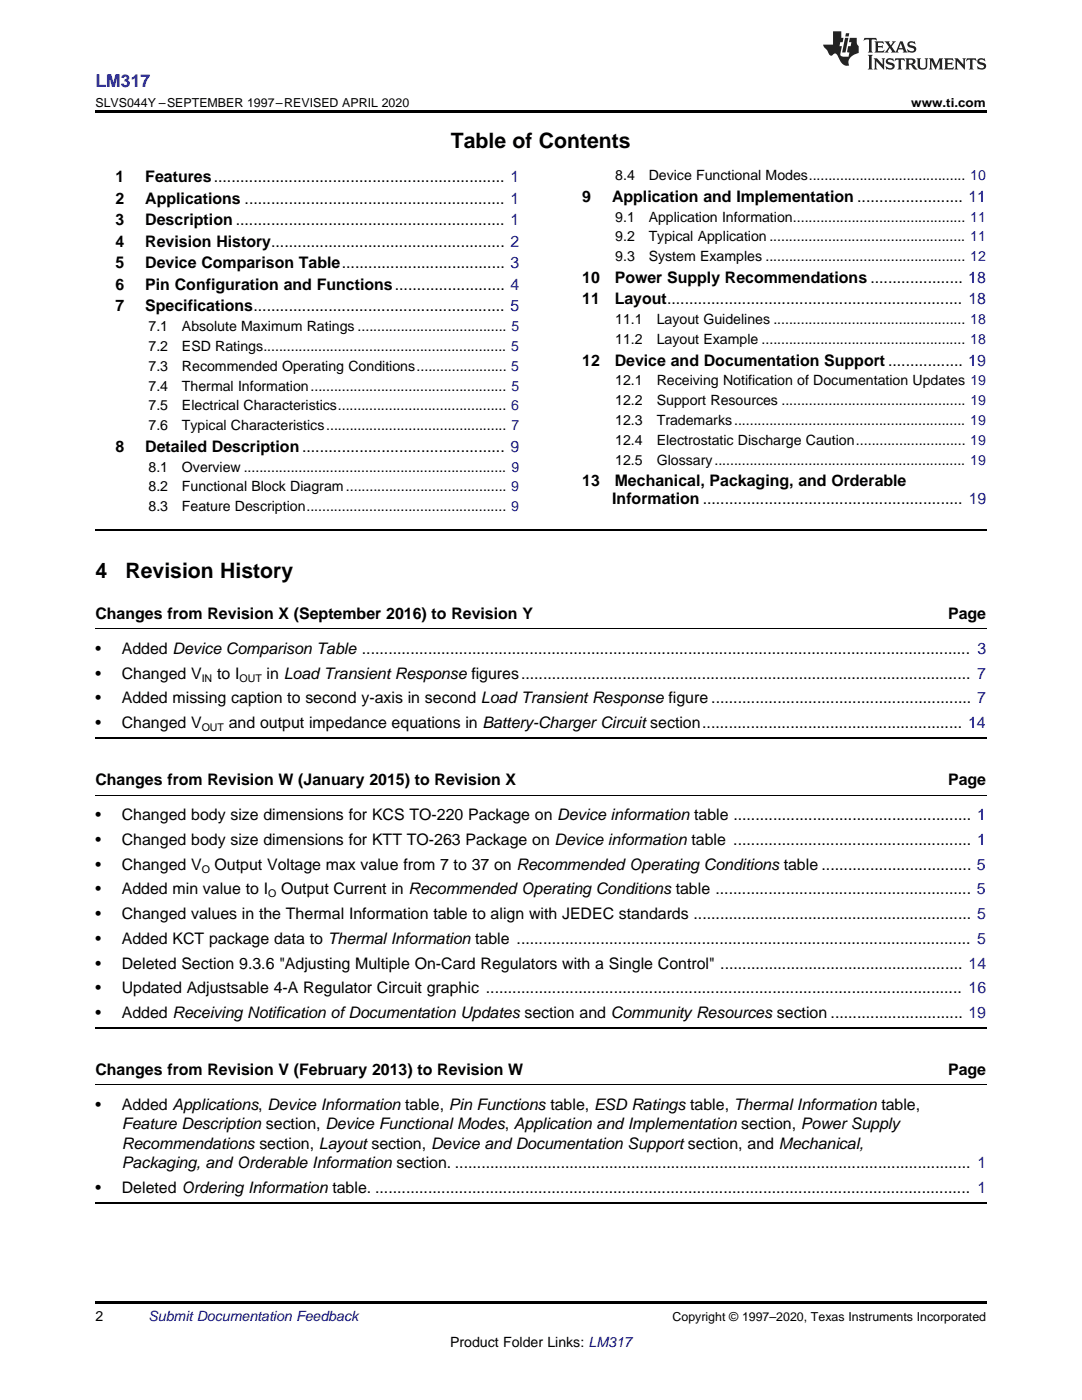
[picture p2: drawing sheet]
<svg xmlns="http://www.w3.org/2000/svg" width="216mm" height="279mm" viewBox="0 0 216 279" stroke-linecap="round" stroke-linejoin="round" font-family="sans-serif">
<defs><g id="words">
<g font-size="4.2">
<text x="90" y="29.6">Table of Contents</text>
<text x="19" y="115.3">4</text>
<text x="25" y="115.3">Revision History</text>
</g>
<text font-size="3.5" fill="#00f" x="19" y="17.3">LM317</text>
<g font-size="3.2">
<text x="23" y="36.3">1</text>
<text x="23" y="40.6">2</text>
<text x="29" y="36.3">Features.................................................................. 1</text>
<text x="29" y="40.6">Applications ........................................................... 1</text>
<text x="116.2" y="40.3">9</text>
<text x="122.1" y="40.3">Application and Implementation ........................ 11</text>
<text x="23" y="44.9">3</text>
<text x="29" y="44.9">Description ............................................................. 1</text>
<text x="23" y="49.2">4</text>
<text x="23" y="53.6">5</text>
<text x="29" y="49.2">Revision History..................................................... 2</text>
<text x="29" y="53.6">Device Comparison Table..................................... 3</text>
<text x="23" y="57.9">6</text>
<text x="29" y="57.9">Pin Configuration and Functions......................... 4</text>
<text x="116.2" y="56.4">10</text>
<text x="122.7" y="56.4">Power Supply Recommendations ..................... 18</text>
<text x="23" y="62.2">7</text>
<text x="29" y="62.2">Specifications......................................................... 5</text>
<text x="116.2" y="60.7">11</text>
<text x="122.7" y="60.7">Layout................................................................... 18</text>
<text x="116.2" y="73">12</text>
<text x="122.7" y="73">Device and Documentation Support ................. 19</text>
<text x="23" y="90.2">8</text>
<text x="29" y="90.2">Detailed Description.............................................. 9</text>
<text x="116.2" y="97">13</text>
<text x="122.2" y="100.5">Information ........................................................... 19</text>
<text x="122.7" y="97">Mechanical, Packaging, and Orderable</text>
<text x="19" y="123.4">Changes from Revision X (September 2016) to Revision Y</text>
<text x="189.2" y="123.4">Page</text>
<text x="19" y="130.5">•</text>
<text x="24.3" y="130.5">Added Device Comparison Table .......................................................................................................................................... 3</text>
<text x="19" y="135.4">•</text>
<text x="24.3" y="135.4">Changed V</text>
<text x="43.3" y="135.4">to I</text>
<text x="53.2" y="135.4">in Load Transient Response figures...................................................................................................... 7</text>
<text x="19" y="140.4">•</text>
<text x="24.3" y="140.4">Added missing caption to second y-axis in second Load Transient Response figure ........................................................... 7</text>
<text x="19" y="145.3">•</text>
<text x="24.3" y="145.3">Changed V</text>
<text x="45.6" y="145.3">and output impedance equations in Battery-Charger Circuit section........................................................... 14</text>
<text x="19" y="156.6">Changes from Revision W (January 2015) to Revision X</text>
<text x="189.2" y="156.6">Page</text>
<text x="19" y="163.7">•</text>
<text x="24.3" y="163.7">Changed body size dimensions for KCS TO-220 Package on Device information table ...................................................... 1</text>
<text x="19" y="168.6">•</text>
<text x="19" y="173.5">•</text>
<text x="24.3" y="168.6">Changed body size dimensions for KTT TO-263 Package on Device information table ...................................................... 1</text>
<text x="24.3" y="173.5">Changed V</text>
<text x="42.8" y="173.5">Output Voltage max value from 7 to 37 on Recommended Operating Conditions table .................................. 5</text>
<text x="19" y="178.5">•</text>
<text x="24.3" y="178.5">Added min value to I</text>
<text x="56.1" y="178.5">Output Current in Recommended Operating Conditions table .......................................................... 5</text>
<text x="19" y="183.4">•</text>
<text x="24.3" y="183.4">Changed values in the Thermal Information table to align with JEDEC standards ............................................................... 5</text>
<text x="19" y="188.3">•</text>
<text x="24.3" y="188.3">Added KCT package data to Thermal Information table ....................................................................................................... 5</text>
<text x="19" y="193.3">•</text>
<text x="24.3" y="193.3">Deleted Section 9.3.6 &quot;Adjusting Multiple On-Card Regulators with a Single Control&quot; ....................................................... 14</text>
<text x="19" y="198.2">•</text>
<text x="19" y="203.2">•</text>
<text x="24.3" y="198.2">Updated Adjustsable 4-A Regulator Circuit graphic ............................................................................................................ 16</text>
<text x="24.3" y="203.2">Added Receiving Notification ofDocumentation Updates section and Community Resources section .............................. 19</text>
<text x="19" y="214.5">Changes from Revision V (February 2013) to Revision W</text>
<text x="189.2" y="214.5">Page</text>
<text x="19" y="221.5">•</text>
<text x="24.3" y="221.5">Added Applications, Device Information table, Pin Functions table, ESD Ratings table, Thermal Information table,</text>
<text x="24.3" y="225.4">Feature Description section, Device Functional Modes, Application and Implementation section, Power Supply</text>
<text x="24.3" y="229.3">Recommendations section, Layout section, Device and Documentation Support section, and Mechanical,</text>
<text x="24.3" y="233.2">Packaging, and Orderable Information section. ..................................................................................................................... 1</text>
<text x="19" y="238.1">•</text>
<text x="24.3" y="238.1">Deleted Ordering Information table. ....................................................................................................................................... 1</text>
</g>
<g font-size="2.8">
<text x="122.8" y="36">8.4</text>
<text x="129.4" y="36">Device Functional Modes........................................ 10</text>
<text x="122.8" y="44.2">9.1</text>
<text x="129.4" y="44.2">Application Information............................................ 11</text>
<text x="122.8" y="48.2">9.2</text>
<text x="122.8" y="52.1">9.3</text>
<text x="129.4" y="48.2">Typical Application .................................................. 11</text>
<text x="129.4" y="52.1">System Examples ................................................... 12</text>
<text x="122.8" y="64.7">11.1</text>
<text x="131" y="64.7">Layout Guidelines ................................................. 18</text>
<text x="29.6" y="66.1">7.1</text>
<text x="29.6" y="70.1">7.2</text>
<text x="36.3" y="66.1">Absolute Maximum Ratings ...................................... 5</text>
<text x="36.3" y="70.1">ESD Ratings.............................................................. 5</text>
<text x="122.8" y="68.7">11.2</text>
<text x="131" y="68.7">Layout Example .................................................... 18</text>
<text x="29.6" y="74">7.3</text>
<text x="29.6" y="78">7.4</text>
<text x="36.3" y="74">Recommended Operating Conditions....................... 5</text>
<text x="36.3" y="78">Thermal Information.................................................. 5</text>
<text x="122.8" y="76.9">12.1</text>
<text x="131" y="76.9">Receiving Notification of Documentation Updates 19</text>
<text x="29.6" y="81.9">7.5</text>
<text x="36.3" y="81.9">Electrical Characteristics........................................... 6</text>
<text x="122.8" y="80.9">12.2</text>
<text x="131" y="80.9">Support Resources ............................................... 19</text>
<text x="29.6" y="85.9">7.6</text>
<text x="36.3" y="85.9">Typical Characteristics.............................................. 7</text>
<text x="122.8" y="84.8">12.3</text>
<text x="122.8" y="88.8">12.4</text>
<text x="131" y="84.8">Trademarks........................................................... 19</text>
<text x="131" y="88.8">Electrostatic Discharge Caution............................ 19</text>
<text x="29.6" y="94.1">8.1</text>
<text x="36.3" y="94.1">Overview ................................................................... 9</text>
<text x="122.8" y="92.7">12.5</text>
<text x="131" y="92.7">Glossary................................................................ 19</text>
<text x="29.6" y="98.1">8.2</text>
<text x="36.3" y="98.1">Functional Block Diagram......................................... 9</text>
<text x="29.6" y="102">8.3</text>
<text x="36.3" y="102">Feature Description................................................... 9</text>
<text x="19" y="263.6">2</text>
<text x="89.8" y="268.9">Product Folder Links: LM317</text>
</g>
<text font-size="2.8" fill="#0000c8" x="29.6" y="263.6">Submit Documentation Feedback</text>
<g font-size="2.5">
<text x="19" y="21.4">SLVS044Y –SEPTEMBER 1997–REVISED APRIL 2020</text>
<text x="181.8" y="21.4">www.ti.com</text>
<text x="134.2" y="263.6">Copyright © 1997–2020, Texas Instruments Incorporated</text>
</g>
<g font-size="2.1">
<text x="40.3" y="136.1">IN</text>
<text x="47.8" y="136.1">OUT</text>
<text x="40.3" y="145.9">OUT</text>
<text x="40.3" y="174.2">O</text>
<text x="53.5" y="179.1">O</text>
</g>
</g></defs>
<path d="M19 22h177.8v.5h-177.8zM19 259.7h177.8v.5h-177.8z" fill="#000"/>
<path d="M19 105.7h177.8M19 147.2h177.8M19 205.1h177.8M19 240h177.8" fill="none" stroke="#000" stroke-width=".35"/>
<path d="M19 125.5h177.8M19 158.7h177.8M19 216.5h177.8" fill="none" stroke="#000" stroke-width=".2"/>
<g fill="#231f20">
<path d="M172.5 7.6l-.1 .5 .4-.2h.6v.1v2.1l-.2 .4h.9l-.2-.4v-2.1l.1-.1h.5l.5 .2-.2-.5zM174.5 8.3l.2 .3v1.5l-.2 .4h1.8l.2-.6a1.04 1.04 0 0 1-1.3 .2v-.7h.6l.3 .2v-.6l-.3 .2h-.6v-.6l.8-.1 .4 .3-.2-.5zM176.5 8.3l.9 1.1-.9 1.1h.8l-.2-.2 .4-.7 .5 .7-.2 .2h1.5l-.2-.2 .2-.4h.9l.1 .4-.2 .2h1l-.3-.3-.7-1.9h-.5l-.9 2-.8-1 .9-1h-.8l.1 .3-.4 .5-.3-.6 .1-.2zM179.7 8.6l.4 1h-.7zM181.3 8.4a.63 .63 0 0 0-.2 .7 .63 .63 0 0 0 .6 .4l.6 .2 .1 .2a.75 .75 0 0 1-.7 .4 .75 .75 0 0 1-.6-.5l.1 .7 .1-.1a1.11 1.11 0 0 0 1.5-.6 1.13 1.13 0 0 0-1.2-.8l-.1-.4a1.04 1.04 0 0 1 1.2 .2l-.2-.5-.2 .1-.4-.2zM173.2 10.9l.2 .4v2.2l-.2 .4h1l-.3-.4v-2.2l.3-.4zM174.3 11.6l.3 .4v1.5l-.3 .4h.8l-.2-.4v-1.3l1.5 1.7v-1.9l.2-.4h-.7l.2 .4v.9l-1.1-1.3zM177 11.8a.62 .62 0 0 0-.2 .7 .62 .62 0 0 0 .6 .4l.6 .1 .1 .3a.76 .76 0 0 1-.7 .3 .76 .76 0 0 1-.7-.4l.2 .7 .1-.1a1.11 1.11 0 0 0 1.5-.6 1.13 1.13 0 0 0-1.2-.8l-.1-.4a1.04 1.04 0 0 1 1.2 .2l-.2-.6-.2 .1-.5-.1zM178.7 11.6l-.2 .6a.61 .61 0 0 1 .8-.3v1.6l-.2 .4h.9l-.2-.4v-1.6a.63 .63 0 0 1 .7 .3l-.1-.6zM180.6 11.6l.3 .4v1.5l-.3 .4h1l-.2-.2-.1-.8 .6 .2a.76 .76 0 0 0 1.2 .7l-1-1a.58 .58 0 0 0 .6-.5 .58 .58 0 0 0-.5-.6zM181.4 11.9h.1a.45 .45 0 0 1 .5 .1 .45 .45 0 0 1 .1 .5l-.8 .2zM182.9 11.6l.2 .2a2.17 2.17 0 0 0 .3 1.9 .99 .99 0 0 0 1.6-.6v-1.1l.2-.4h-.7l.2 .2a1.92 1.92 0 0 1-.2 1.8 .6 .6 0 0 1-.9-.5v-1.1l.2-.4zM185.4 11.6l.2 .4v1.5l-.2 .4h.7l-.2-.4v-1.4l.8 1.8 .8-1.8v1.4l-.2 .4h.9l-.2-.4v-1.5l.2-.4h-.8l-.6 1.5-.6-1.5zM188.4 11.6l.2 .4v1.5l-.2 .4h1.8l.1-.6a1.04 1.04 0 0 1-1.2 .1v-.6h.5l.4 .2v-.6l-.4 .2h-.5v-.7h.8l.3 .3-.1-.6zM190.5 11.6l.2 .4v1.5l-.2 .4h.7l-.2-.4v-1.3l1.5 1.7v-1.9l.2-.4h-.7l.2 .4v.9l-1.1-1.3zM192.9 11.6l-.1 .6a.61 .61 0 0 1 .7-.3l.1 1.6-.3 .4h1l-.3-.4 .1-1.6a.63 .63 0 0 1 .7 .3l-.1-.6zM195.2 11.8a.62 .62 0 0 0-.2 .7 .62 .62 0 0 0 .6 .4l.6 .1 .1 .3a.76 .76 0 0 1-.7 .3 .76 .76 0 0 1-.6-.4l.1 .7 .1-.1a1.11 1.11 0 0 0 1.6-.6 1.13 1.13 0 0 0-1.3-.8l-.1-.4a1.04 1.04 0 0 1 1.2 .2l-.1-.6-.2 .1-.5-.1z"/>
<path d="M166.2 6.3v2.6h-1.9v.4l.8 .9a.91 .91 0 0 0 1 .8 .56 .56 0 0 1 .5-.3 .56 .56 0 0 1 .5 .3l.4 .8a1.53 1.53 0 0 0 1.9 1.2 1.54 1.54 0 0 1 1-2.1l.9-.3v-1.4a1.52 1.52 0 0 1-.4-1.6h-1.3l-.2 .8h.5l-.2 .8h-.5l-.1 1v.2l.4 .1-.2 .8a1.93 1.93 0 0 1-1.6-.3l.3-1.8h-.5l.2-.8h.4l.2-.8h-.4v-1.3zM168.6 7.6l-.6 2.9h.7l.6-2.9zM168.8 6.6l-.1 .7h.6l.2-.7z"/>
</g>
<use href="#words"/>
</svg>
